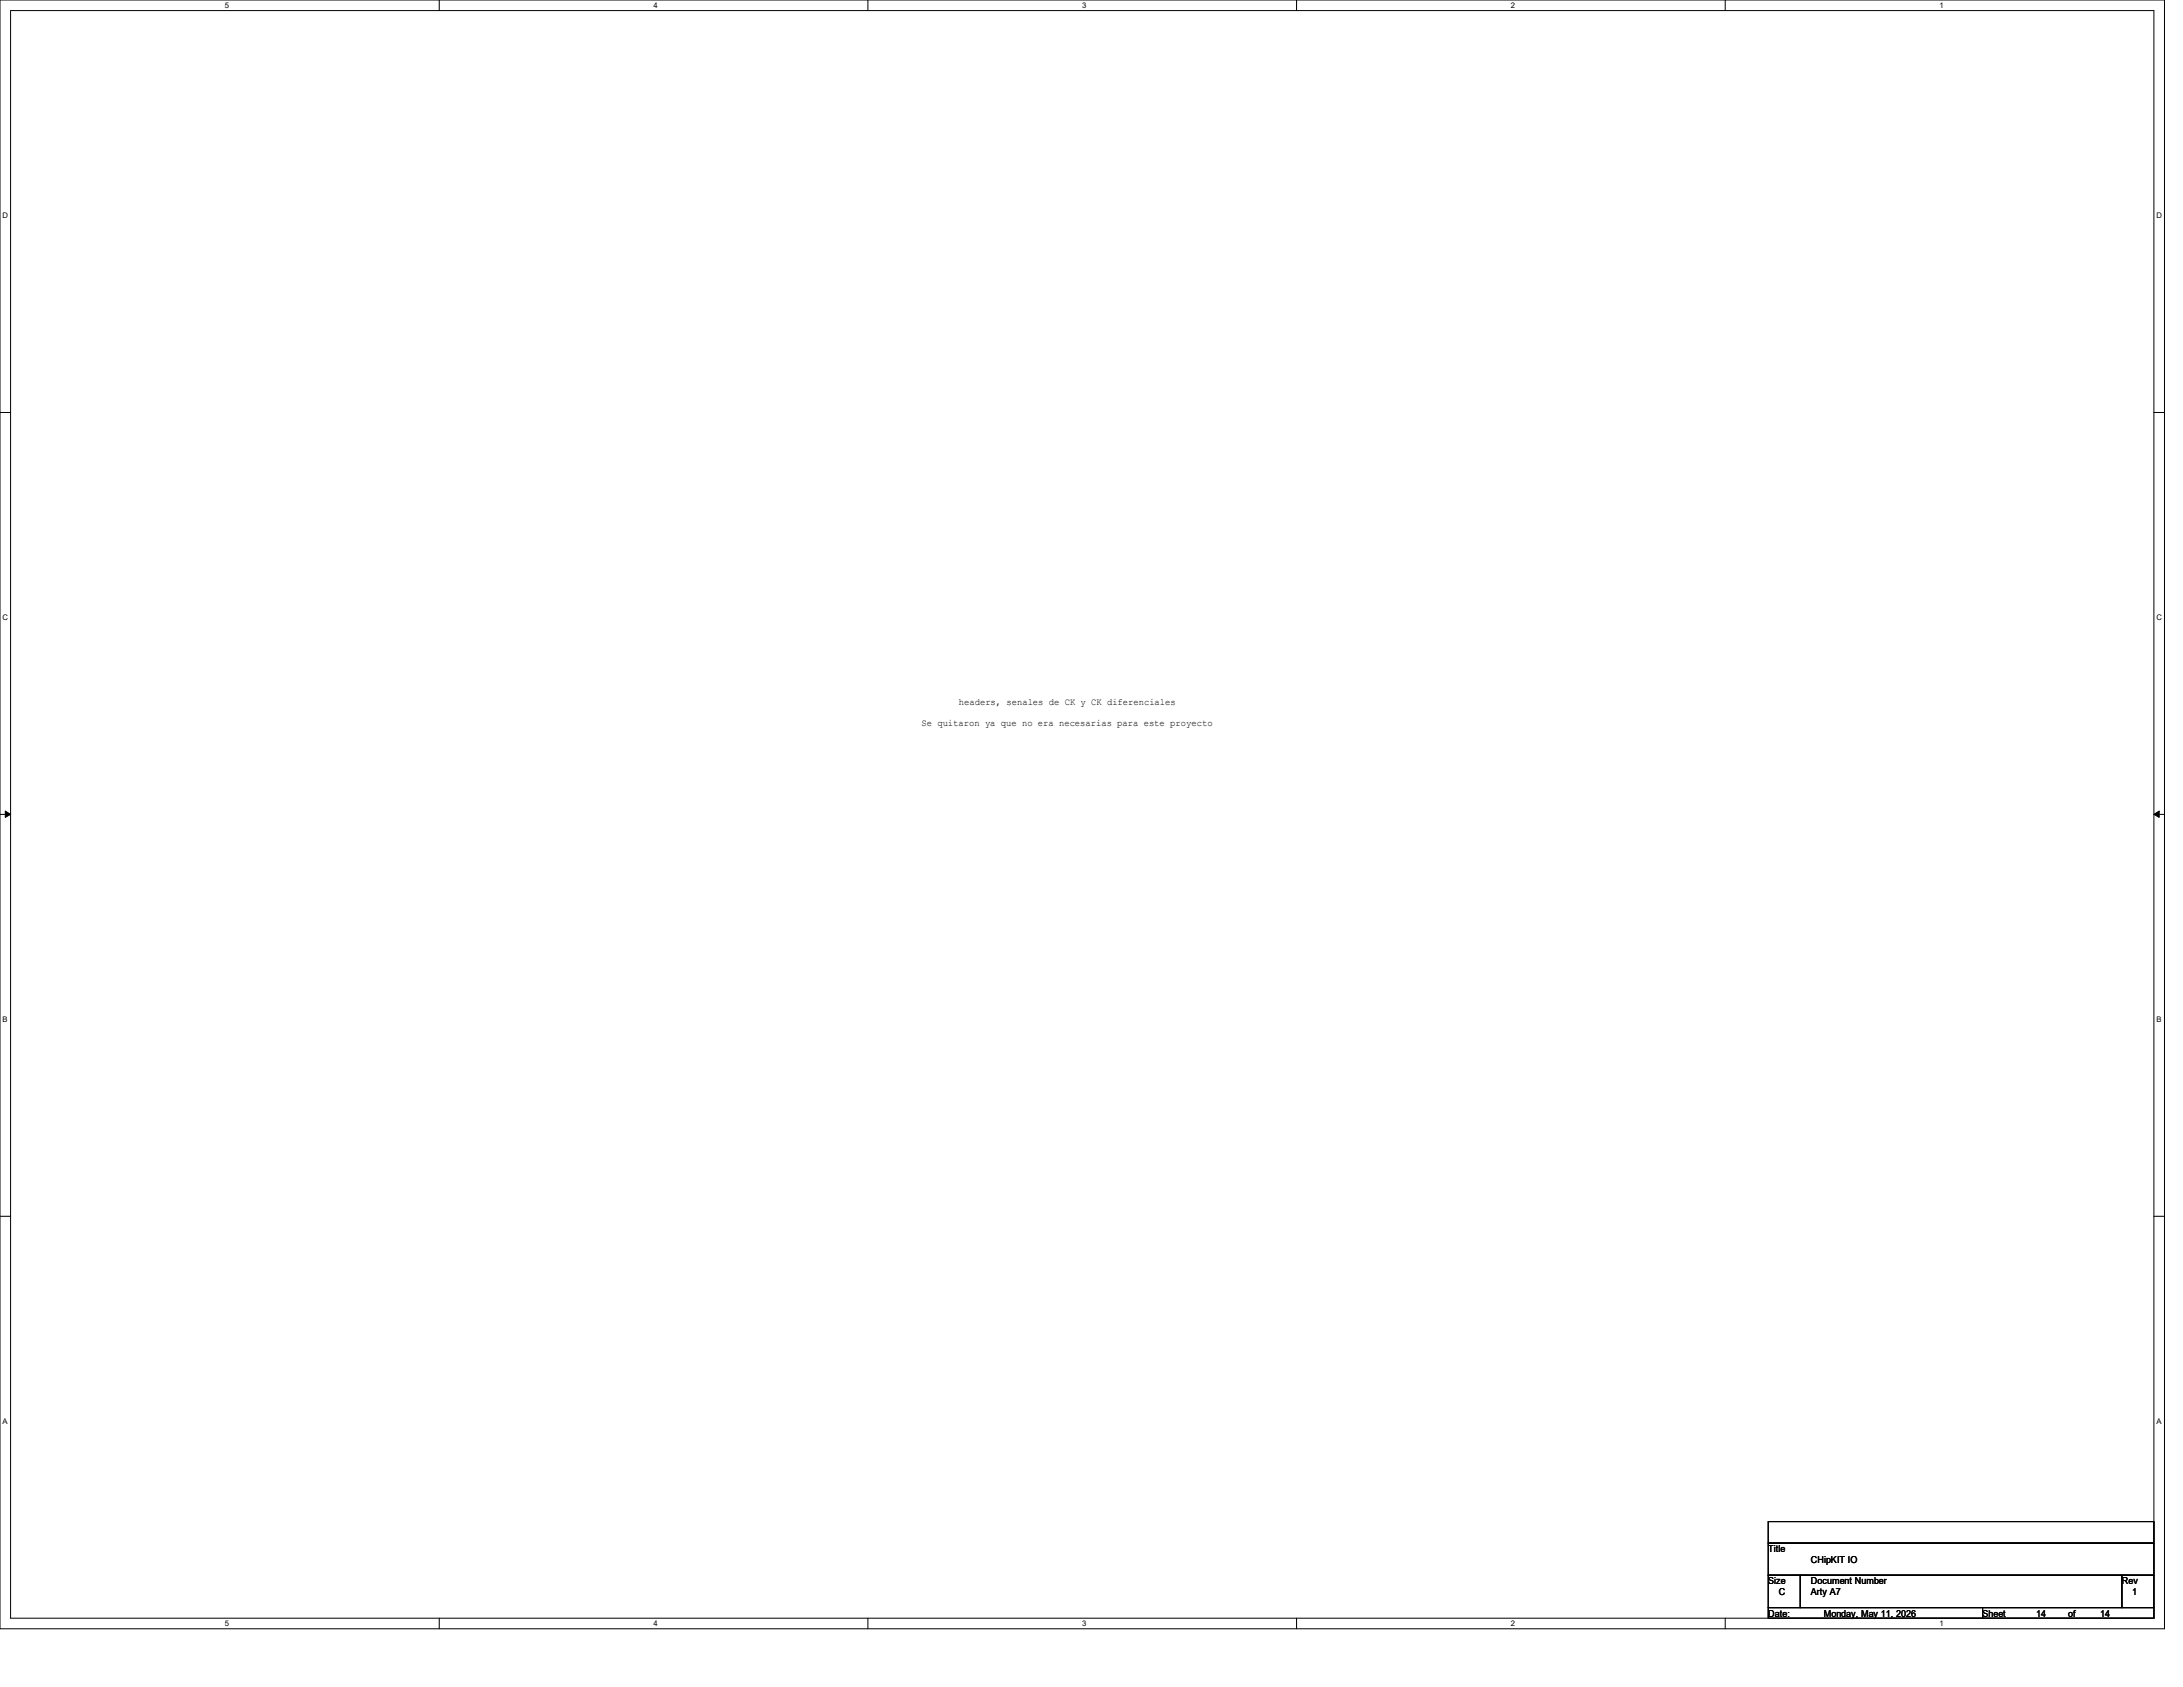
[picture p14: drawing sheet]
<svg xmlns="http://www.w3.org/2000/svg" width="279mm" height="216mm" viewBox="0 0 279 216" stroke-linecap="round" stroke-linejoin="round" font-family="sans-serif">
<defs><g id="words">
<g font-size="1.2">
<text x="117.9" y="92.9">Se quitaron ya que no era necesarias para este proyecto</text>
<text x="122.7" y="90.2">headers, senales de CK y CK diferenciales</text>
<text x="226.3" y="198.6">Title</text>
<text x="226.3" y="202.7">Size</text>
<text x="231.8" y="200">CHipKIT IO</text>
<text x="231.8" y="202.7">Document Number</text>
<text x="271.6" y="202.7">Rev</text>
<text x="226.3" y="206.9">Date:</text>
<text x="227.7" y="204.1">C</text>
<text x="231.8" y="204.1">Arty A7</text>
<text x="233.4" y="206.9">Monday, May 11, 2026</text>
<text x="253.7" y="206.9">Sheet</text>
<text x="260.6" y="206.9">14</text>
<text x="264.7" y="206.9">of</text>
<text x="268.8" y="206.9">14</text>
<text x="272.9" y="204.1">1</text>
</g>
<g font-size="1">
<text x="28.8" y="1">5</text>
<text x="83.7" y="1">4</text>
<text x="138.5" y="1">3</text>
<text x="193.4" y="1">2</text>
<text x="248.2" y="1">1</text>
<text x=".3" y="27.9">D</text>
<text x="276" y="27.9">D</text>
<text x=".3" y="79.4">C</text>
<text x="276" y="79.4">C</text>
<text x=".3" y="130.8">B</text>
<text x="276" y="130.8">B</text>
<text x=".3" y="182.2">A</text>
<text x="276" y="182.2">A</text>
<text x="28.8" y="208.1">5</text>
<text x="83.7" y="208.1">4</text>
<text x="138.5" y="208.1">3</text>
<text x="193.4" y="208.1">2</text>
<text x="248.2" y="208.1">1</text>
</g>
</g></defs>
<path d="M0 0h277v208.4h-277zM1.4 1.4h274.3v205.7h-274.3z" fill="none" stroke="#000" stroke-width=".13"/>
<g fill="#fff">
<path d="M28.8 .1h.5v1.1h-.5z"/>
<path d="M28.8 207.2h.5v1.1h-.5z"/>
</g>
<path d="M56.2 0v1.4M56.2 207.1v1.3" fill="none" stroke="#000" stroke-width=".13"/>
<g fill="#fff">
<path d="M83.7 .1h.5v1.1h-.5z"/>
<path d="M83.7 207.2h.5v1.1h-.5z"/>
</g>
<path d="M111.1 0v1.4M111.1 207.1v1.3" fill="none" stroke="#000" stroke-width=".13"/>
<g fill="#fff">
<path d="M138.5 .1h.6v1.1h-.6z"/>
<path d="M138.5 207.2h.6v1.1h-.6z"/>
</g>
<path d="M165.9 0v1.4M165.9 207.1v1.3" fill="none" stroke="#000" stroke-width=".13"/>
<g fill="#fff">
<path d="M193.4 .1h.5v1.1h-.5z"/>
<path d="M193.4 207.2h.5v1.1h-.5z"/>
</g>
<path d="M220.8 0v1.4M220.8 207.1v1.3" fill="none" stroke="#000" stroke-width=".13"/>
<g fill="#fff">
<path d="M248.2 .1h.6v1.1h-.6z"/>
<path d="M248.2 207.2h.6v1.1h-.6z"/>
<path d="M.3 27.1h.8v1.1h-.8z"/>
<path d="M276 27.1h.7v1.1h-.7z"/>
<path d="M.3 78.5h.8v1.1h-.8z"/>
<path d="M276 78.5h.7v1.1h-.7z"/>
</g>
<path d="M0 52.8h1.4M275.7 52.8h1.3" fill="none" stroke="#000" stroke-width=".13"/>
<g fill="#fff">
<path d="M.3 129.9h.7v1.1h-.7z"/>
<path d="M276 129.9h.6v1.1h-.6z"/>
</g>
<path d="M0 104.2h1.4M275.7 104.2h1.3" fill="none" stroke="#000" stroke-width=".13"/>
<path d="M.7 103.8l.7 .4-.7 .4zM275.7 104.2l.7-.4v.8z" fill="#000" stroke="#000" stroke-width=".13"/>
<g fill="#fff">
<path d="M.3 181.4h.7v1.1h-.7z"/>
<path d="M276 181.4h.6v1.1h-.6z"/>
</g>
<path d="M0 155.7h1.4M275.7 155.7h1.3M226.3 194.7h49.4v2.8h-49.4zM226.3 197.5h49.4v4.1h-49.4zM226.3 201.6h4.1v4.1h-4.1zM226.3 205.7h27.4v1.4h-27.4zM230.4 201.6h41.2v4.1h-41.2zM253.7 205.7h22v1.4h-22zM271.6 201.6h4.1v4.1h-4.1z" fill="none" stroke="#000" stroke-width=".13"/>
<use href="#words"/>
</svg>
